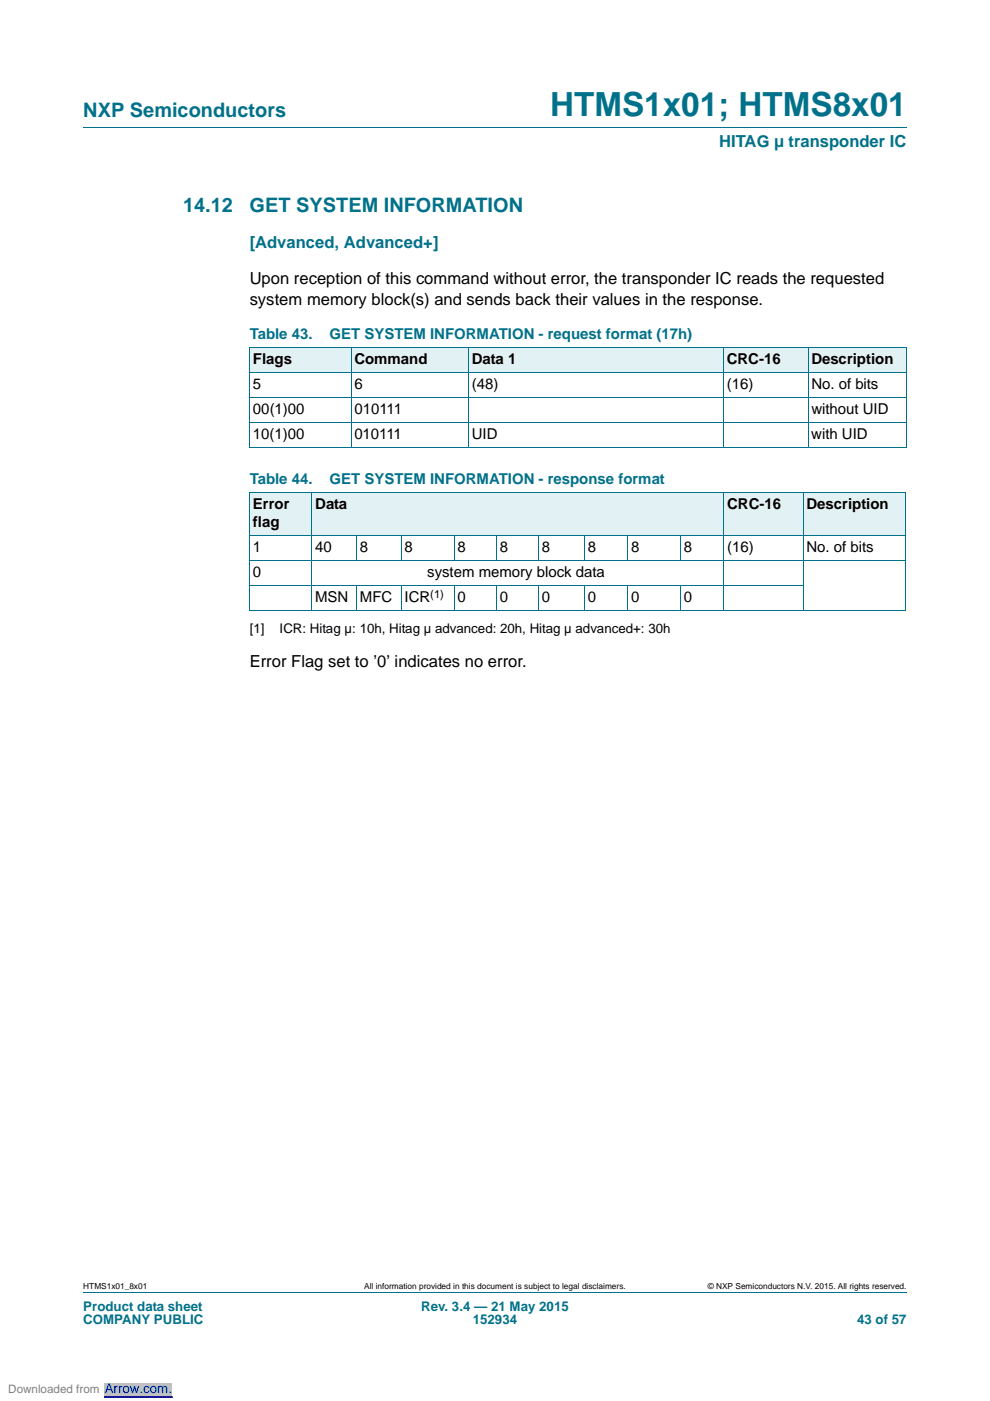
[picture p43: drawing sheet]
<svg xmlns="http://www.w3.org/2000/svg" width="210mm" height="297mm" viewBox="0 0 210 297" stroke-linecap="round" stroke-linejoin="round" font-family="sans-serif">
<defs><g id="words">
<text font-size="7" fill="#00718a" x="116.7" y="24.6">HTMS1x01; HTMS8x01</text>
<g font-size="4.2" fill="#00718a">
<text x="17.7" y="24.9">NXP Semiconductors</text>
<text x="38.8" y="45">14.12</text>
<text x="53" y="45">GET SYSTEM INFORMATION</text>
</g>
<g font-size="3.5" fill="#00718a">
<text x="152.5" y="31.1">HITAG µ transponder IC</text>
<text x="53" y="52.6">[Advanced, Advanced+]</text>
</g>
<g font-size="3.5">
<text x="53" y="60.2">Upon reception of this command without error, the transponder IC reads the requested</text>
<text x="53" y="64.6">system memory block(s) and sends back their values in the response.</text>
<text x="53" y="141.4">Error Flag set to ’0’ indicates no error.</text>
</g>
<g font-size="3.2" fill="#00718a">
<text x="53" y="72">Table 43.</text>
<text x="69.9" y="72">GET SYSTEM INFORMATION - request format (17h)</text>
<text x="53" y="102.7">Table 44.</text>
<text x="69.9" y="102.7">GET SYSTEM INFORMATION - response format</text>
</g>
<g font-size="3.2">
<text x="53.7" y="77.3">Flags</text>
<text x="75.2" y="77.3">Command</text>
<text x="100.1" y="77.3">Data 1</text>
<text x="154.1" y="77.3">CRC-16</text>
<text x="172.1" y="77.3">Description</text>
<text x="53.7" y="82.6">5</text>
<text x="75.2" y="82.6">6</text>
<text x="100.1" y="82.6">(48)</text>
<text x="154.2" y="82.6">(16)</text>
<text x="172.1" y="82.6">No. of bits</text>
<text x="53.7" y="87.8">00(1)00</text>
<text x="75.2" y="87.8">010111</text>
<text x="172.1" y="87.8">without UID</text>
<text x="53.7" y="93.1">10(1)00</text>
<text x="75.2" y="93.1">010111</text>
<text x="100.1" y="93.1">UID</text>
<text x="172.1" y="93.1">with UID</text>
<text x="53.7" y="107.9">Error</text>
<text x="66.8" y="107.9">Data</text>
<text x="154.2" y="107.9">CRC-16</text>
<text x="171" y="107.9">Description</text>
<text x="53.7" y="111.8">flag</text>
<text x="53.7" y="117.1">1</text>
<text x="66.8" y="117.1">40</text>
<text x="76.3" y="117.1">8</text>
<text x="85.8" y="117.1">8</text>
<text x="97.1" y="117.1">8</text>
<text x="106" y="117.1">8</text>
<text x="114.9" y="117.1">8</text>
<text x="124.7" y="117.1">8</text>
<text x="133.9" y="117.1">8</text>
<text x="145" y="117.1">8</text>
<text x="154.2" y="117.1">(16)</text>
<text x="171.1" y="117.1">No. of bits</text>
<text x="53.7" y="122.4">0</text>
<text x="90.6" y="122.4">system memory block data</text>
<text x="66.8" y="127.7">MSN</text>
<text x="76.3" y="127.7">MFC</text>
<text x="85.8" y="127.7">ICR</text>
<text x="97" y="127.7">0</text>
<text x="106" y="127.7">0</text>
<text x="114.9" y="127.7">0</text>
<text x="124.7" y="127.7">0</text>
<text x="133.9" y="127.7">0</text>
<text x="145" y="127.7">0</text>
</g>
<g font-size="2.8">
<text x="53" y="134.2">[1]</text>
<text x="59.3" y="134.2">ICR: Hitag µ: 10h, Hitag µ advanced: 20h, Hitag µ advanced+: 30h</text>
</g>
<g font-size="2.8" fill="#00718a">
<text x="17.7" y="277.9">Product data sheet</text>
<text x="17.7" y="280.8">COMPANY PUBLIC</text>
<text x="89.3" y="277.9">Rev. 3.4 — 21 May 2015</text>
<text x="100.3" y="280.8">152934</text>
<text x="181.8" y="280.8">43 of 57</text>
</g>
<text font-size="2.8" fill="#00f" x="22.2" y="295.3">Arrow.com.</text>
<text font-size="2.5" fill="#808080" x="1.8" y="295.3">Downloaded from</text>
<text font-size="2.4" x="91.3" y="126.7">(1)</text>
<g font-size="1.8">
<text x="17.7" y="273.3">HTMS1x01_8x01</text>
<text x="77.2" y="273.3">All information provided in this document is subject to legal disclaimers.</text>
<text x="150.1" y="273.3">© NXP Semiconductors N.V. 2015. All rights reserved.</text>
</g>
</g></defs>
<path d="M17.7 27h174.6M17.7 273.9h174.6" fill="none" stroke="#00718a" stroke-width=".21"/>
<g fill="#e2f1f4">
<path d="M53 73.7h21.5v5.3h-21.5z"/>
<path d="M74.5 73.7h24.9v5.3h-24.9z"/>
<path d="M99.4 73.7h54v5.3h-54z"/>
<path d="M153.4 73.7h18v5.3h-18z"/>
<path d="M171.4 73.7h20.9v5.3h-20.9z"/>
<path d="M53 104.4h13.1v9.2h-13.1z"/>
<path d="M66.1 104.4h87.4v9.2h-87.4z"/>
<path d="M153.5 104.4h16.8v9.2h-16.8z"/>
<path d="M170.3 104.4h21.7v9.2h-21.7z"/>
</g>
<g fill="none" stroke="#00718a" stroke-width=".21">
<path d="M52.9 73.7l139.4 .1v21M52.9 79h139.4M53 73.8v21M74.5 73.7v21.2M99.4 73.7v21.2M153.4 73.7v21.2M171.4 73.7v21.2M52.9 84.3h139.4M52.9 89.6h139.4M52.9 94.9h139.4M52.9 104.4h139.2M52.9 113.6h139.2"/>
<path d="M52.9 118.9h139.2M53 104.5v24.9M66.2 104.4v25.1M75.6 113.6v5.3M85.1 113.6v5.3M96.3 113.6v5.3M105.3 113.6v5.3M114.2 113.6v5.3M124 113.6v5.3M133.2 113.6v5.3M144.3 113.6v5.3M153.5 104.4v25.1"/>
<path d="M170.4 104.4v25.1M192.1 104.5v24.9M52.9 124.2h117.5M52.9 129.5h139.2M75.6 124.1v5.4M85.1 124.1v5.4M96.3 124.1v5.4M105.3 124.1v5.4M114.2 124.1v5.4M124 124.1v5.4M133.2 124.1v5.4M144.3 124.1v5.4"/>
</g>
<path d="M0 294.6h70.6" fill="none" stroke="#fff" stroke-width="2.5" stroke-linecap="butt"/>
<path d="M22.2 293.3h14.3v2.6h-14.3z" fill="#c0c0c0"/>
<path d="M22.2 296.2h14.3" fill="none" stroke="#00f" stroke-width=".21"/>
<path d="M0 294.6h70.6" fill="none" stroke="#fff" stroke-width="2.5" stroke-linecap="butt"/>
<path d="M22.2 293.3h14.3v2.6h-14.3z" fill="#c0c0c0"/>
<path d="M22.2 296.2h14.3" fill="none" stroke="#00f" stroke-width=".21"/>
<path d="M0 294.6h70.6" fill="none" stroke="#fff" stroke-width="2.5" stroke-linecap="butt"/>
<path d="M22.2 293.3h14.3v2.6h-14.3z" fill="#c0c0c0"/>
<path d="M22.2 296.2h14.3" fill="none" stroke="#00f" stroke-width=".21"/>
<path d="M0 294.6h70.6" fill="none" stroke="#fff" stroke-width="2.5" stroke-linecap="butt"/>
<path d="M22.2 293.3h14.3v2.6h-14.3z" fill="#c0c0c0"/>
<path d="M22.2 296.2h14.3" fill="none" stroke="#00f" stroke-width=".21"/>
<path d="M0 294.6h70.6" fill="none" stroke="#fff" stroke-width="2.5" stroke-linecap="butt"/>
<path d="M22.2 293.3h14.3v2.6h-14.3z" fill="#c0c0c0"/>
<path d="M22.2 296.2h14.3" fill="none" stroke="#00f" stroke-width=".21"/>
<path d="M0 294.6h70.6" fill="none" stroke="#fff" stroke-width="2.5" stroke-linecap="butt"/>
<path d="M22.2 293.3h14.3v2.6h-14.3z" fill="#c0c0c0"/>
<path d="M22.2 296.2h14.3" fill="none" stroke="#00f" stroke-width=".21"/>
<path d="M0 294.6h70.6" fill="none" stroke="#fff" stroke-width="2.5" stroke-linecap="butt"/>
<path d="M22.2 293.3h14.3v2.6h-14.3z" fill="#c0c0c0"/>
<path d="M22.2 296.2h14.3" fill="none" stroke="#00f" stroke-width=".21"/>
<path d="M0 294.6h70.6" fill="none" stroke="#fff" stroke-width="2.5" stroke-linecap="butt"/>
<path d="M22.2 293.3h14.3v2.6h-14.3z" fill="#c0c0c0"/>
<path d="M22.2 296.2h14.3" fill="none" stroke="#00f" stroke-width=".21"/>
<path d="M0 294.6h70.6" fill="none" stroke="#fff" stroke-width="2.5" stroke-linecap="butt"/>
<path d="M22.2 293.3h14.3v2.6h-14.3z" fill="#c0c0c0"/>
<path d="M22.2 296.2h14.3" fill="none" stroke="#00f" stroke-width=".21"/>
<path d="M0 294.6h70.6" fill="none" stroke="#fff" stroke-width="2.5" stroke-linecap="butt"/>
<path d="M22.2 293.3h14.3v2.6h-14.3z" fill="#c0c0c0"/>
<path d="M22.2 296.2h14.3" fill="none" stroke="#00f" stroke-width=".21"/>
<path d="M0 294.6h70.6" fill="none" stroke="#fff" stroke-width="2.5" stroke-linecap="butt"/>
<path d="M22.2 293.3h14.3v2.6h-14.3z" fill="#c0c0c0"/>
<path d="M22.2 296.2h14.3" fill="none" stroke="#00f" stroke-width=".21"/>
<path d="M0 294.6h70.6" fill="none" stroke="#fff" stroke-width="2.5" stroke-linecap="butt"/>
<path d="M22.2 293.3h14.3v2.6h-14.3z" fill="#c0c0c0"/>
<path d="M22.2 296.2h14.3" fill="none" stroke="#00f" stroke-width=".21"/>
<path d="M0 294.6h70.6" fill="none" stroke="#fff" stroke-width="2.5" stroke-linecap="butt"/>
<path d="M22.2 293.3h14.3v2.6h-14.3z" fill="#c0c0c0"/>
<path d="M22.2 296.2h14.3" fill="none" stroke="#00f" stroke-width=".21"/>
<path d="M0 294.6h70.6" fill="none" stroke="#fff" stroke-width="2.5" stroke-linecap="butt"/>
<path d="M22.2 293.3h14.3v2.6h-14.3z" fill="#c0c0c0"/>
<path d="M22.2 296.2h14.3" fill="none" stroke="#00f" stroke-width=".21"/>
<path d="M0 294.6h70.6" fill="none" stroke="#fff" stroke-width="2.5" stroke-linecap="butt"/>
<path d="M22.2 293.3h14.3v2.6h-14.3z" fill="#c0c0c0"/>
<path d="M22.2 296.2h14.3" fill="none" stroke="#00f" stroke-width=".21"/>
<path d="M0 294.6h70.6" fill="none" stroke="#fff" stroke-width="2.5" stroke-linecap="butt"/>
<path d="M22.2 293.3h14.3v2.6h-14.3z" fill="#c0c0c0"/>
<path d="M22.2 296.2h14.3" fill="none" stroke="#00f" stroke-width=".21"/>
<path d="M0 294.6h70.6" fill="none" stroke="#fff" stroke-width="2.5" stroke-linecap="butt"/>
<path d="M22.2 293.3h14.3v2.6h-14.3z" fill="#c0c0c0"/>
<path d="M22.2 296.2h14.3" fill="none" stroke="#00f" stroke-width=".21"/>
<path d="M0 294.6h70.6" fill="none" stroke="#fff" stroke-width="2.5" stroke-linecap="butt"/>
<path d="M22.2 293.3h14.3v2.6h-14.3z" fill="#c0c0c0"/>
<path d="M22.2 296.2h14.3" fill="none" stroke="#00f" stroke-width=".21"/>
<path d="M0 294.6h70.6" fill="none" stroke="#fff" stroke-width="2.5" stroke-linecap="butt"/>
<path d="M22.2 293.3h14.3v2.6h-14.3z" fill="#c0c0c0"/>
<path d="M22.2 296.2h14.3" fill="none" stroke="#00f" stroke-width=".21"/>
<path d="M0 294.6h70.6" fill="none" stroke="#fff" stroke-width="2.5" stroke-linecap="butt"/>
<path d="M22.2 293.3h14.3v2.6h-14.3z" fill="#c0c0c0"/>
<path d="M22.2 296.2h14.3" fill="none" stroke="#00f" stroke-width=".21"/>
<path d="M0 294.6h70.6" fill="none" stroke="#fff" stroke-width="2.5" stroke-linecap="butt"/>
<path d="M22.2 293.3h14.3v2.6h-14.3z" fill="#c0c0c0"/>
<path d="M22.2 296.2h14.3" fill="none" stroke="#00f" stroke-width=".21"/>
<path d="M0 294.6h70.6" fill="none" stroke="#fff" stroke-width="2.5" stroke-linecap="butt"/>
<path d="M22.2 293.3h14.3v2.6h-14.3z" fill="#c0c0c0"/>
<path d="M22.2 296.2h14.3" fill="none" stroke="#00f" stroke-width=".21"/>
<path d="M0 294.6h70.6" fill="none" stroke="#fff" stroke-width="2.5" stroke-linecap="butt"/>
<path d="M22.2 293.3h14.3v2.6h-14.3z" fill="#c0c0c0"/>
<path d="M22.2 296.2h14.3" fill="none" stroke="#00f" stroke-width=".21"/>
<path d="M0 294.6h70.6" fill="none" stroke="#fff" stroke-width="2.5" stroke-linecap="butt"/>
<path d="M22.2 293.3h14.3v2.6h-14.3z" fill="#c0c0c0"/>
<path d="M22.2 296.2h14.3" fill="none" stroke="#00f" stroke-width=".21"/>
<path d="M0 294.6h70.6" fill="none" stroke="#fff" stroke-width="2.5" stroke-linecap="butt"/>
<path d="M22.2 293.3h14.3v2.6h-14.3z" fill="#c0c0c0"/>
<path d="M22.2 296.2h14.3" fill="none" stroke="#00f" stroke-width=".21"/>
<path d="M0 294.6h70.6" fill="none" stroke="#fff" stroke-width="2.5" stroke-linecap="butt"/>
<path d="M22.2 293.3h14.3v2.6h-14.3z" fill="#c0c0c0"/>
<path d="M22.2 296.2h14.3" fill="none" stroke="#00f" stroke-width=".21"/>
<path d="M0 294.6h70.6" fill="none" stroke="#fff" stroke-width="2.5" stroke-linecap="butt"/>
<path d="M22.2 293.3h14.3v2.6h-14.3z" fill="#c0c0c0"/>
<path d="M22.2 296.2h14.3" fill="none" stroke="#00f" stroke-width=".21"/>
<path d="M0 294.6h70.6" fill="none" stroke="#fff" stroke-width="2.5" stroke-linecap="butt"/>
<path d="M22.2 293.3h14.3v2.6h-14.3z" fill="#c0c0c0"/>
<path d="M22.2 296.2h14.3" fill="none" stroke="#00f" stroke-width=".21"/>
<path d="M0 294.6h70.6" fill="none" stroke="#fff" stroke-width="2.5" stroke-linecap="butt"/>
<path d="M22.2 293.3h14.3v2.6h-14.3z" fill="#c0c0c0"/>
<path d="M22.2 296.2h14.3" fill="none" stroke="#00f" stroke-width=".21"/>
<path d="M0 294.6h70.6" fill="none" stroke="#fff" stroke-width="2.5" stroke-linecap="butt"/>
<path d="M22.2 293.3h14.3v2.6h-14.3z" fill="#c0c0c0"/>
<path d="M22.2 296.2h14.3" fill="none" stroke="#00f" stroke-width=".21"/>
<path d="M0 294.6h70.6" fill="none" stroke="#fff" stroke-width="2.5" stroke-linecap="butt"/>
<path d="M22.2 293.3h14.3v2.6h-14.3z" fill="#c0c0c0"/>
<path d="M22.2 296.2h14.3" fill="none" stroke="#00f" stroke-width=".21"/>
<path d="M0 294.6h70.6" fill="none" stroke="#fff" stroke-width="2.5" stroke-linecap="butt"/>
<path d="M22.2 293.3h14.3v2.6h-14.3z" fill="#c0c0c0"/>
<path d="M22.2 296.2h14.3" fill="none" stroke="#00f" stroke-width=".21"/>
<path d="M0 294.6h70.6" fill="none" stroke="#fff" stroke-width="2.5" stroke-linecap="butt"/>
<path d="M22.2 293.3h14.3v2.6h-14.3z" fill="#c0c0c0"/>
<path d="M22.2 296.2h14.3" fill="none" stroke="#00f" stroke-width=".21"/>
<path d="M0 294.6h70.6" fill="none" stroke="#fff" stroke-width="2.5" stroke-linecap="butt"/>
<path d="M22.2 293.3h14.3v2.6h-14.3z" fill="#c0c0c0"/>
<path d="M22.2 296.2h14.3" fill="none" stroke="#00f" stroke-width=".21"/>
<path d="M0 294.6h70.6" fill="none" stroke="#fff" stroke-width="2.5" stroke-linecap="butt"/>
<path d="M22.2 293.3h14.3v2.6h-14.3z" fill="#c0c0c0"/>
<path d="M22.2 296.2h14.3" fill="none" stroke="#00f" stroke-width=".21"/>
<path d="M0 294.6h70.6" fill="none" stroke="#fff" stroke-width="2.5" stroke-linecap="butt"/>
<path d="M22.2 293.3h14.3v2.6h-14.3z" fill="#c0c0c0"/>
<path d="M22.2 296.2h14.3" fill="none" stroke="#00f" stroke-width=".21"/>
<path d="M0 294.6h70.6" fill="none" stroke="#fff" stroke-width="2.5" stroke-linecap="butt"/>
<path d="M22.2 293.3h14.3v2.6h-14.3z" fill="#c0c0c0"/>
<path d="M22.2 296.2h14.3" fill="none" stroke="#00f" stroke-width=".21"/>
<path d="M0 294.6h70.6" fill="none" stroke="#fff" stroke-width="2.5" stroke-linecap="butt"/>
<path d="M22.2 293.3h14.3v2.6h-14.3z" fill="#c0c0c0"/>
<path d="M22.2 296.2h14.3" fill="none" stroke="#00f" stroke-width=".21"/>
<path d="M0 294.6h70.6" fill="none" stroke="#fff" stroke-width="2.5" stroke-linecap="butt"/>
<path d="M22.2 293.3h14.3v2.6h-14.3z" fill="#c0c0c0"/>
<path d="M22.2 296.2h14.3" fill="none" stroke="#00f" stroke-width=".21"/>
<path d="M0 294.6h70.6" fill="none" stroke="#fff" stroke-width="2.5" stroke-linecap="butt"/>
<path d="M22.2 293.3h14.3v2.6h-14.3z" fill="#c0c0c0"/>
<path d="M22.2 296.2h14.3" fill="none" stroke="#00f" stroke-width=".21"/>
<path d="M0 294.6h70.6" fill="none" stroke="#fff" stroke-width="2.5" stroke-linecap="butt"/>
<path d="M22.2 293.3h14.3v2.6h-14.3z" fill="#c0c0c0"/>
<path d="M22.2 296.2h14.3" fill="none" stroke="#00f" stroke-width=".21"/>
<path d="M0 294.6h70.6" fill="none" stroke="#fff" stroke-width="2.5" stroke-linecap="butt"/>
<path d="M22.2 293.3h14.3v2.6h-14.3z" fill="#c0c0c0"/>
<path d="M22.2 296.2h14.3" fill="none" stroke="#00f" stroke-width=".21"/>
<path d="M0 294.6h70.6" fill="none" stroke="#fff" stroke-width="2.5" stroke-linecap="butt"/>
<path d="M22.2 293.3h14.3v2.6h-14.3z" fill="#c0c0c0"/>
<path d="M22.2 296.2h14.3" fill="none" stroke="#00f" stroke-width=".21"/>
<use href="#words"/>
</svg>
